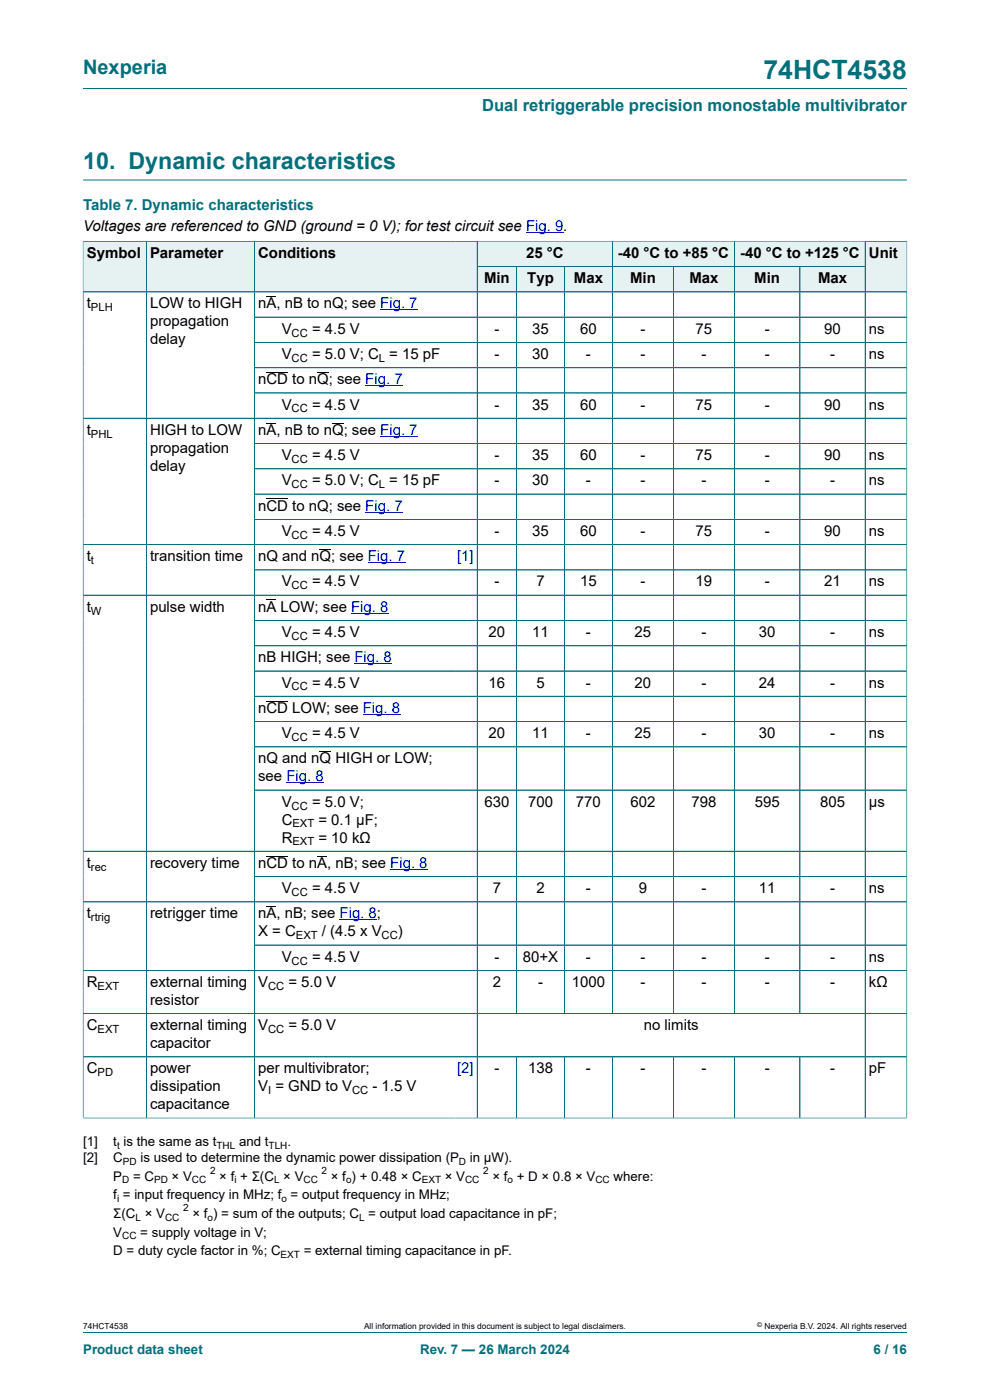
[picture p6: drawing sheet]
<svg xmlns="http://www.w3.org/2000/svg" width="210mm" height="297mm" viewBox="0 0 210 297" stroke-linecap="round" stroke-linejoin="round" font-family="sans-serif">
<defs><g id="words">
<text font-size="5.6" fill="#036f7b" x="161.9" y="16.8">74HCT4538</text>
<text font-size="4.9" fill="#036f7b" x="17.6" y="35.9">10. Dynamic characteristics</text>
<text font-size="4.2" fill="#036f7b" x="17.6" y="15.6">Nexperia</text>
<text font-size="3.5" fill="#036f7b" x="102.3" y="23.7">Dual retriggerable precision monostable multivibrator</text>
<text font-size="3.2" fill="#036f7b" x="17.6" y="44.5">Table 7. Dynamic characteristics</text>
<g font-size="3.2">
<text x="17.6" y="49.1">Voltages are referenced to GND (ground = 0 V); for test circuit see Fig. 9.</text>
<text x="18.4" y="54.7">Symbol</text>
<text x="31.8" y="54.7">Parameter</text>
<text x="54.8" y="54.7">Conditions</text>
<text x="111.6" y="54.7">25 °C</text>
<text x="131.1" y="54.7">-40 °C to +85 °C</text>
<text x="157" y="54.7">-40 °C to +125 °C</text>
<text x="184.3" y="54.7">Unit</text>
<text x="18.4" y="65.4">t</text>
<text x="31.8" y="65.4">LOW to HIGH</text>
<text x="54.8" y="65.4">nA, nB to nQ; see Fig. 7</text>
<text x="102.7" y="60.1">Min</text>
<text x="111.8" y="60.1">Typ</text>
<text x="121.7" y="60.1">Max</text>
<text x="133.7" y="60.1">Min</text>
<text x="146.2" y="60.1">Max</text>
<text x="160" y="60.1">Min</text>
<text x="173.5" y="60.1">Max</text>
<text x="31.8" y="69.2">propagation</text>
<text x="59.8" y="70.8">V</text>
<text x="66.2" y="70.8">= 4.5 V</text>
<text x="104.9" y="70.8">-</text>
<text x="112.9" y="70.8">35</text>
<text x="123.1" y="70.8">60</text>
<text x="135.9" y="70.8">-</text>
<text x="147.6" y="70.8">75</text>
<text x="162.2" y="70.8">-</text>
<text x="174.8" y="70.8">90</text>
<text x="184.3" y="70.8">ns</text>
<text x="31.8" y="73">delay</text>
<text x="59.8" y="76.1">V</text>
<text x="66.2" y="76.1">= 5.0 V; C = 15 pF</text>
<text x="104.9" y="76.1">-</text>
<text x="112.9" y="76.1">30</text>
<text x="124.3" y="76.1">-</text>
<text x="135.9" y="76.1">-</text>
<text x="148.8" y="76.1">-</text>
<text x="162.2" y="76.1">-</text>
<text x="176.1" y="76.1">-</text>
<text x="184.3" y="76.1">ns</text>
<text x="54.8" y="81.5">nCD to nQ; see Fig. 7</text>
<text x="59.8" y="86.9">V</text>
<text x="66.2" y="86.9">= 4.5 V</text>
<text x="104.9" y="86.9">-</text>
<text x="112.9" y="86.9">35</text>
<text x="123.1" y="86.9">60</text>
<text x="135.9" y="86.9">-</text>
<text x="147.6" y="86.9">75</text>
<text x="162.2" y="86.9">-</text>
<text x="174.8" y="86.9">90</text>
<text x="184.3" y="86.9">ns</text>
<text x="18.4" y="92.2">t</text>
<text x="31.8" y="92.2">HIGH to LOW</text>
<text x="54.8" y="92.2">nA, nB to nQ; see Fig. 7</text>
<text x="31.8" y="96">propagation</text>
<text x="31.8" y="99.9">delay</text>
<text x="59.8" y="97.6">V</text>
<text x="66.2" y="97.6">= 4.5 V</text>
<text x="104.9" y="97.6">-</text>
<text x="112.9" y="97.6">35</text>
<text x="123.1" y="97.6">60</text>
<text x="135.9" y="97.6">-</text>
<text x="147.6" y="97.6">75</text>
<text x="162.2" y="97.6">-</text>
<text x="174.8" y="97.6">90</text>
<text x="184.3" y="97.6">ns</text>
<text x="59.8" y="103">V</text>
<text x="66.2" y="103">= 5.0 V; C = 15 pF</text>
<text x="104.9" y="103">-</text>
<text x="112.9" y="103">30</text>
<text x="124.3" y="103">-</text>
<text x="135.9" y="103">-</text>
<text x="148.8" y="103">-</text>
<text x="162.2" y="103">-</text>
<text x="176.1" y="103">-</text>
<text x="184.3" y="103">ns</text>
<text x="54.8" y="108.3">nCD to nQ; see Fig. 7</text>
<text x="59.8" y="113.7">V</text>
<text x="66.2" y="113.7">= 4.5 V</text>
<text x="104.9" y="113.7">-</text>
<text x="112.9" y="113.7">35</text>
<text x="123.1" y="113.7">60</text>
<text x="135.9" y="113.7">-</text>
<text x="147.6" y="113.7">75</text>
<text x="162.2" y="113.7">-</text>
<text x="174.8" y="113.7">90</text>
<text x="184.3" y="113.7">ns</text>
<text x="18.4" y="119">t</text>
<text x="31.8" y="119">transition time</text>
<text x="54.8" y="119">nQ and nQ; see Fig. 7</text>
<text x="59.8" y="124.4">V</text>
<text x="66.2" y="124.4">= 4.5 V</text>
<text x="104.9" y="124.4">-</text>
<text x="113.8" y="124.4">7</text>
<text x="123.1" y="124.4">15</text>
<text x="135.9" y="124.4">-</text>
<text x="147.6" y="124.4">19</text>
<text x="162.2" y="124.4">-</text>
<text x="174.8" y="124.4">21</text>
<text x="184.3" y="124.4">ns</text>
<text x="18.4" y="129.8">t</text>
<text x="31.8" y="129.8">pulse width</text>
<text x="54.8" y="129.8">nA LOW; see Fig. 8</text>
<text x="59.8" y="135.1">V</text>
<text x="66.2" y="135.1">= 4.5 V</text>
<text x="103.6" y="135.1">20</text>
<text x="112.9" y="135.1">11</text>
<text x="124.3" y="135.1">-</text>
<text x="134.6" y="135.1">25</text>
<text x="148.8" y="135.1">-</text>
<text x="161" y="135.1">30</text>
<text x="176.1" y="135.1">-</text>
<text x="184.3" y="135.1">ns</text>
<text x="54.8" y="140.5">nB HIGH; see Fig. 8</text>
<text x="59.8" y="145.9">V</text>
<text x="66.2" y="145.9">= 4.5 V</text>
<text x="103.6" y="145.9">16</text>
<text x="113.8" y="145.9">5</text>
<text x="124.3" y="145.9">-</text>
<text x="134.6" y="145.9">20</text>
<text x="148.8" y="145.9">-</text>
<text x="161" y="145.9">24</text>
<text x="176.1" y="145.9">-</text>
<text x="184.3" y="145.9">ns</text>
<text x="54.8" y="151.2">nCD LOW; see Fig. 8</text>
<text x="54.8" y="161.9">nQ and nQ HIGH or LOW;</text>
<text x="59.8" y="156.6">V</text>
<text x="66.2" y="156.6">= 4.5 V</text>
<text x="103.6" y="156.6">20</text>
<text x="112.9" y="156.6">11</text>
<text x="124.3" y="156.6">-</text>
<text x="134.6" y="156.6">25</text>
<text x="148.8" y="156.6">-</text>
<text x="161" y="156.6">30</text>
<text x="176.1" y="156.6">-</text>
<text x="184.3" y="156.6">ns</text>
<text x="54.8" y="165.8">see Fig. 8</text>
<text x="59.8" y="171.1">V</text>
<text x="66.2" y="171.1">= 5.0 V;</text>
<text x="102.8" y="171.1">630</text>
<text x="112" y="171.1">700</text>
<text x="122.2" y="171.1">770</text>
<text x="133.7" y="171.1">602</text>
<text x="146.7" y="171.1">798</text>
<text x="160.1" y="171.1">595</text>
<text x="174" y="171.1">805</text>
<text x="184.3" y="171.1">μs</text>
<text x="59.8" y="174.9">C</text>
<text x="59.8" y="178.7">R</text>
<text x="67.5" y="174.9">= 0.1 μF;</text>
<text x="67.5" y="178.7">= 10 kΩ</text>
<text x="18.4" y="184.1">t</text>
<text x="31.8" y="184.1">recovery time</text>
<text x="54.8" y="184.1">nCD to nA, nB; see Fig. 8</text>
<text x="59.8" y="189.5">V</text>
<text x="66.2" y="189.5">= 4.5 V</text>
<text x="104.5" y="189.5">7</text>
<text x="113.8" y="189.5">2</text>
<text x="124.3" y="189.5">-</text>
<text x="135.5" y="189.5">9</text>
<text x="148.8" y="189.5">-</text>
<text x="161" y="189.5">11</text>
<text x="176.1" y="189.5">-</text>
<text x="184.3" y="189.5">ns</text>
<text x="18.4" y="194.8">t</text>
<text x="31.8" y="194.8">retrigger time</text>
<text x="54.8" y="194.8">nA, nB; see Fig. 8;</text>
<text x="54.8" y="198.6">X = C</text>
<text x="59.8" y="204">V</text>
<text x="66.2" y="204">= 4.5 V</text>
<text x="68.3" y="198.6">/ (4.5 x V</text>
<text x="84.4" y="198.6">)</text>
<text x="104.9" y="204">-</text>
<text x="110.9" y="204">80+X</text>
<text x="124.3" y="204">-</text>
<text x="135.9" y="204">-</text>
<text x="148.8" y="204">-</text>
<text x="162.2" y="204">-</text>
<text x="176.1" y="204">-</text>
<text x="184.3" y="204">ns</text>
<text x="18.4" y="209.4">R</text>
<text x="31.8" y="209.4">external timing</text>
<text x="54.8" y="209.4">V</text>
<text x="61.2" y="209.4">= 5.0 V</text>
<text x="104.5" y="209.4">2</text>
<text x="114.1" y="209.4">-</text>
<text x="121.3" y="209.4">1000</text>
<text x="135.9" y="209.4">-</text>
<text x="148.8" y="209.4">-</text>
<text x="162.2" y="209.4">-</text>
<text x="176.1" y="209.4">-</text>
<text x="184.3" y="209.4">kΩ</text>
<text x="31.8" y="213.2">resistor</text>
<text x="18.4" y="218.5">C</text>
<text x="31.8" y="218.5">external timing</text>
<text x="54.8" y="218.5">V</text>
<text x="61.2" y="218.5">= 5.0 V</text>
<text x="136.6" y="218.5">no limits</text>
<text x="18.4" y="227.7">C</text>
<text x="31.8" y="222.3">capacitor</text>
<text x="31.8" y="227.7">power</text>
<text x="54.8" y="227.7">per multivibrator;</text>
<text x="104.9" y="227.7">-</text>
<text x="112" y="227.7">138</text>
<text x="124.3" y="227.7">-</text>
<text x="135.9" y="227.7">-</text>
<text x="148.8" y="227.7">-</text>
<text x="162.2" y="227.7">-</text>
<text x="176.1" y="227.7">-</text>
<text x="184.3" y="227.7">pF</text>
<text x="31.8" y="231.5">dissipation</text>
<text x="54.8" y="231.5">V = GND to V</text>
<text x="79" y="231.5">- 1.5 V</text>
<text x="31.8" y="235.3">capacitance</text>
</g>
<g font-size="3.2" fill="#00f">
<text x="96.9" y="119">[1]</text>
<text x="96.9" y="227.7">[2]</text>
</g>
<g font-size="2.8">
<text x="17.6" y="243.1">[1]</text>
<text x="24" y="243.1">t is the same as t</text>
<text x="50.7" y="243.1">and t</text>
<text x="61" y="243.1">.</text>
<text x="17.6" y="246.5">[2]</text>
<text x="24" y="246.5">C</text>
<text x="24" y="250.5">P</text>
<text x="28.2" y="250.5">= C</text>
<text x="29.8" y="246.5">is used to determine the dynamic power dissipation (P</text>
<text x="36.4" y="250.5">× V</text>
<text x="46.5" y="250.5">× f + Σ(C × V</text>
<text x="70.2" y="250.5">× f ) + 0.48 × C</text>
<text x="94.4" y="250.5">× V</text>
<text x="99.7" y="246.5">in μW).</text>
<text x="104.5" y="250.5">× f + D × 0.8 × V</text>
<text x="130.1" y="250.5">where:</text>
<text x="24" y="254.4">f = input frequency in MHz; f = output frequency in MHz;</text>
<text x="24" y="258.4">Σ(C × V</text>
<text x="24" y="262.3">V</text>
<text x="29.8" y="262.3">= supply voltage in V;</text>
<text x="40.8" y="258.4">× f ) = sum of the outputs; C = output load capacitance in pF;</text>
<text x="24" y="266.3">D = duty cycle factor in %; C</text>
<text x="64.4" y="266.3">= external timing capacitance in pF.</text>
</g>
<g font-size="2.8" fill="#036f7b">
<text x="17.6" y="287.2">Product data sheet</text>
<text x="89.1" y="287.2">Rev. 7 — 26 March 2024</text>
<text x="185.3" y="287.2">6 / 16</text>
</g>
<g font-size="2.4">
<text x="19.3" y="66">PLH</text>
<text x="61.9" y="71.4">CC</text>
<text x="61.9" y="76.8">CC</text>
<text x="80.4" y="76.8">L</text>
<text x="61.9" y="87.5">CC</text>
<text x="19.3" y="92.9">PHL</text>
<text x="61.9" y="98.2">CC</text>
<text x="61.9" y="103.6">CC</text>
<text x="80.4" y="103.6">L</text>
<text x="19.3" y="119.7">t</text>
<text x="61.9" y="114.3">CC</text>
<text x="61.9" y="125">CC</text>
<text x="19.3" y="130.4">W</text>
<text x="61.9" y="135.8">CC</text>
<text x="61.9" y="146.5">CC</text>
<text x="61.9" y="157.2">CC</text>
<text x="61.9" y="171.7">CC</text>
<text x="62" y="175.5">EXT</text>
<text x="62" y="179.4">EXT</text>
<text x="19.3" y="184.7">rec</text>
<text x="61.9" y="190.1">CC</text>
<text x="19.3" y="195.4">rtrig</text>
<text x="62.8" y="199.3">EXT</text>
<text x="81" y="199.3">CC</text>
<text x="20.7" y="210">EXT</text>
<text x="56.9" y="210">CC</text>
<text x="61.9" y="204.6">CC</text>
<text x="20.7" y="219.1">EXT</text>
<text x="56.9" y="219.1">CC</text>
<text x="20.7" y="228.3">PD</text>
<text x="56.9" y="232.1">I</text>
<text x="74.7" y="232.1">CC</text>
</g>
<g font-size="2.1">
<text x="24.8" y="243.7">t</text>
<text x="45.9" y="243.7">THL</text>
<text x="57" y="243.7">TLH</text>
<text x="25.9" y="251">D</text>
<text x="26.1" y="247.1">PD</text>
<text x="32.7" y="251">PD</text>
<text x="40.7" y="251">CC</text>
<text x="44.6" y="249">2</text>
<text x="49.7" y="251">i</text>
<text x="58.1" y="251">L</text>
<text x="64.4" y="251">CC</text>
<text x="68.2" y="249">2</text>
<text x="73.4" y="251">o</text>
<text x="89.5" y="251">EXT</text>
<text x="97.4" y="247.1">D</text>
<text x="98.7" y="251">CC</text>
<text x="102.5" y="249">2</text>
<text x="107.7" y="251">o</text>
<text x="126.3" y="251">CC</text>
<text x="24.8" y="255">i</text>
<text x="38.9" y="256.9">2</text>
<text x="59.7" y="255">o</text>
<text x="25.9" y="262.9">CC</text>
<text x="28.8" y="258.9">L</text>
<text x="35" y="258.9">CC</text>
<text x="44" y="258.9">o</text>
<text x="76.2" y="258.9">L</text>
<text x="59.5" y="266.8">EXT</text>
</g>
<g font-size="1.8">
<text x="17.6" y="282">74HCT4538</text>
<text x="77.2" y="282">All information provided in this document is subject to legal disclaimers.</text>
<text x="162.2" y="282">Nexperia B.V. 2024. All rights reserved</text>
</g>
<text font-size="1.4" x="160.6" y="281.6">©</text>
</g></defs>
<path d="M17.6 18.8h174.8M17.6 38.2h174.8M101.2 51.2h28.7v5.4h-28.7z" fill="none" stroke="#036f7b" stroke-width=".21"/>
<path d="M111.6 49.4h7.9" fill="none" stroke="#00f" stroke-width=".21"/>
<path d="M101.3 51.3h28.5v5.2h-28.5z" fill="#e6f1f2"/>
<path d="M129.9 51.2h25.9v5.4h-25.9z" fill="none" stroke="#036f7b" stroke-width=".21"/>
<path d="M130 51.3h25.7v5.2h-25.7z" fill="#e6f1f2"/>
<path d="M155.8 51.2h27.7v5.4h-27.7z" fill="none" stroke="#036f7b" stroke-width=".21"/>
<path d="M155.9 51.3h27.6v5.2h-27.6z" fill="#e6f1f2"/>
<path d="M17.6 51.1v10.8h13.4v-10.7h-13.4" fill="none" stroke="#036f7b" stroke-width=".21"/>
<path d="M17.7 51.3h13.3v10.6h-13.3z" fill="#e6f1f2"/>
<path d="M31 51.2h23v10.7h-23z" fill="none" stroke="#036f7b" stroke-width=".21"/>
<path d="M31.1 51.3h22.8v10.6h-22.8z" fill="#e6f1f2"/>
<path d="M96.7 51.2h-42.7v10.7h42.7" fill="none" stroke="#036f7b" stroke-width=".21"/>
<path d="M54 51.3h42.7v10.6h-42.7z" fill="#e6f1f2"/>
<path d="M96.7 51.2h4.5v10.7h-4.5" fill="none" stroke="#036f7b" stroke-width=".21"/>
<g fill="#e6f1f2">
<path d="M96.7 51.3h4.5v10.6h-4.5z"/>
<path d="M101.3 56.6h8.2v5.3h-8.2z"/>
</g>
<path d="M101.2 56.6h8.4v5.3h-8.4z" fill="none" stroke="#036f7b" stroke-width=".21"/>
<path d="M109.6 56.6h10.1v5.3h-10.1z" fill="#e6f1f2"/>
<path d="M109.6 56.6h10.1v5.3h-10.1z" fill="none" stroke="#036f7b" stroke-width=".21"/>
<path d="M119.8 56.6h10v5.3h-10z" fill="#e6f1f2"/>
<path d="M119.7 56.6h10.2v5.3h-10.2z" fill="none" stroke="#036f7b" stroke-width=".21"/>
<path d="M130 56.6h12.8v5.3h-12.8z" fill="#e6f1f2"/>
<path d="M129.9 56.6h13v5.3h-13z" fill="none" stroke="#036f7b" stroke-width=".21"/>
<path d="M142.9 56.6h12.8v5.3h-12.8z" fill="#e6f1f2"/>
<path d="M142.9 56.6h12.9v5.3h-12.9z" fill="none" stroke="#036f7b" stroke-width=".21"/>
<path d="M155.9 56.6h13.7v5.3h-13.7z" fill="#e6f1f2"/>
<path d="M155.8 56.6h13.9v5.3h-13.9z" fill="none" stroke="#036f7b" stroke-width=".21"/>
<path d="M169.7 56.6h13.8v5.3h-13.8z" fill="#e6f1f2"/>
<path d="M192.4 51.1v10.8h-22.7v-5.3h13.8M192.4 51.2h-8.9v10.7" fill="none" stroke="#036f7b" stroke-width=".21"/>
<path d="M183.6 51.3h8.7v10.6h-8.7z" fill="#e6f1f2"/>
<g fill="none" stroke="#036f7b" stroke-width=".21">
<path d="M17.6 51.3v186M17.7 51.2h174.6M31 51.3v185.9M54 51.3v185.9M101.2 51.3v185.9M101.3 56.6h82.2M109.6 56.6v158.4M119.7 56.6v158.4M129.9 51.3v163.7M142.9 56.6v158.4M155.8 51.3v163.7M169.7 56.6v158.4"/>
<path d="M183.5 51.3v185.9M192.4 51.3v186M17.6 61.9h174.8M54 72.6h138.4M54 78h138.4M192.4 67.3h-138.4M17.6 88.7h174.8M54 83.4h138.4M54 94.1h138.4M54 99.5h138.4M17.6 115.5h174.8M54 104.8h138.4"/>
<path d="M54 110.2h138.4M17.6 126.3h174.8M54 120.9h138.4M54 131.6h138.4M54 137h138.4M54 142.4h138.4M54 147.7h138.4M54 153.1h138.4M54 158.4h138.4M54 167.6h138.4M17.6 180.6h174.8M17.6 191.3h174.8"/>
<path d="M54 186h138.4M17.6 205.9h174.8M17.6 215h174.8M54 200.5h138.4M17.6 237.2h174.8M17.6 224.2h174.8M109.6 224.2v13M119.7 224.2v13M129.9 224.2v13M142.9 224.2v13M155.8 224.2v13M169.7 224.2v13"/>
<path d="M17.6 282.6h174.8"/>
</g>
<g fill="none" stroke="#000" stroke-width=".21">
<path d="M56.5 62.9h2.1M56.5 79h4.6M67.3 79h2.4M56.5 89.7h2.1M70.4 89.7h2.5M56.5 105.8h4.6M67.8 116.6h2.5M56.5 127.3h2.1M56.5 148.7h4.6M67.8 159.4h2.5M56.5 181.6h4.6M56.5 192.3h2.1"/>
<path d="M67.3 181.6h2.1"/>
</g>
<path d="M80.7 65.8h7.9M77.5 81.8h7.9M80.7 92.6h7.9M77.5 108.7h7.9M78 119.4h8M74.5 130.1h7.9M75.2 140.8h7.9M77 151.6h7.9M60.7 166.1h8M72 195.2h8M82.8 184.4h7.9" fill="none" stroke="#00f" stroke-width=".21"/>
<use href="#words"/>
</svg>
